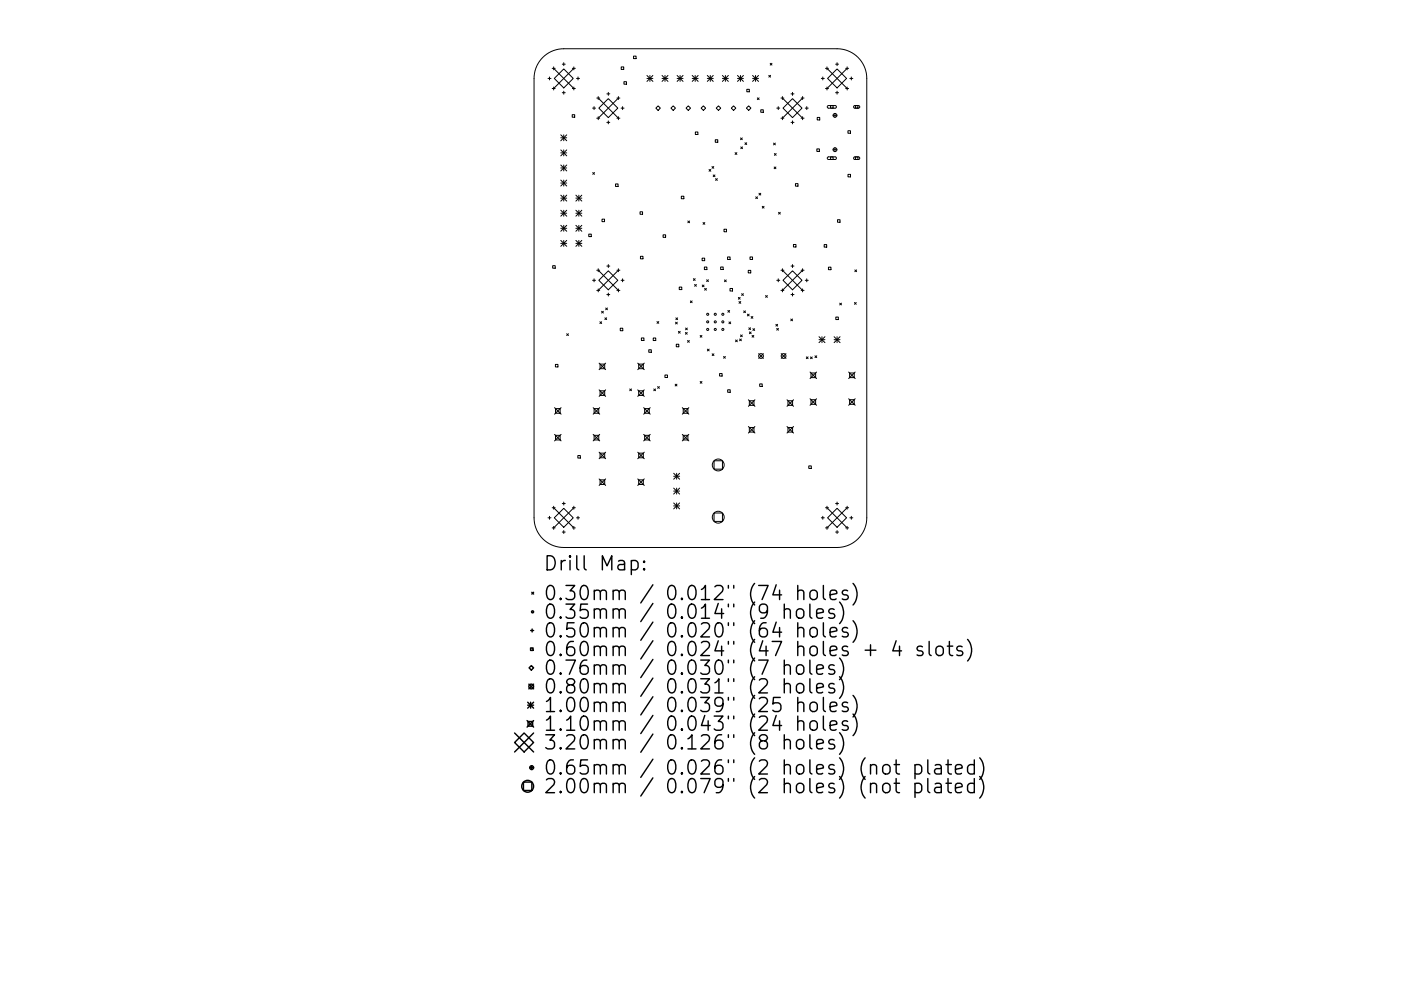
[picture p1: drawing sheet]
<svg xmlns="http://www.w3.org/2000/svg" width="297mm" height="210mm" viewBox="0 0 297 210" stroke-linecap="round" stroke-linejoin="round" font-family="sans-serif">
<defs><g id="words">
<g font-size="4.2">
<text x="115.1" y="121.1">Drill Map:</text>
<text x="115.1" y="127.4">0.30mm / 0.012&quot; (74 holes)</text>
<text x="115.1" y="131.3">0.35mm / 0.014&quot; (9 holes)</text>
<text x="115.1" y="135.3">0.50mm / 0.020&quot; (64 holes)</text>
<text x="115.1" y="139.2">0.60mm / 0.024&quot; (47 holes + 4 slots)</text>
<text x="115.1" y="143.2">0.76mm / 0.030&quot; (7 holes)</text>
<text x="115.1" y="147.2">0.80mm / 0.031&quot; (2 holes)</text>
<text x="115.1" y="151.1">1.00mm / 0.039&quot; (25 holes)</text>
<text x="115.1" y="155.1">1.10mm / 0.043&quot; (24 holes)</text>
<text x="115.1" y="159">3.20mm / 0.126&quot; (8 holes)</text>
<text x="115.1" y="164.4">0.65mm / 0.026&quot; (2 holes) (not plated)</text>
<text x="115.1" y="168.3">2.00mm / 0.079&quot; (2 holes) (not plated)</text>
</g>
</g></defs>
<g fill="none" stroke="#000" stroke-width=".21">
<path d="M115.1 12.2a6.3 6.3 0 0 1 4.4-1.9h58a6.3 6.3 0 0 1 6.3 6.3v93.3a6.3 6.3 0 0 1-6.3 6.3h-58a6.3 6.3 0 0 1-6.3-6.3v-93.3a6.3 6.3 0 0 1 1.9-4.4zM116.2 16.6h.6M116.5 16.3v.7M117.1 14.5h.6M117.1 18.8h.6M117.4 14.2v.6M117.4 18.5v.6M117.5 16.6l2-2 2 2-2 2.1zM117.5 14.6l4 4.1M119.2 13.6h.6M119.2 19.7h.6M119.5 13.3v.6"/>
<path d="M119.5 19.3v.7M121.4 14.5h.6M121.4 18.8h.6M121.5 14.6l-4 4.1M121.7 14.2v.6M121.7 18.5v.6M122.2 16.6h.7M122.6 16.3v.7M128.7 19.9h.6M129 19.6v.6M131.7 14.2h.5v.5h-.5zM132.3 17.3h.5v.6h-.5z"/>
<path d="M134.3 11.9h.6v.5h-.6zM137.2 16.6h1.2M137.2 16l1.2 1.3M137.8 16v1.3M138.4 16l-1.2 1.3M140.4 16.6h1.2M140.4 16l1.2 1.3M141 16v1.3M141.6 16l-1.2 1.3M143.6 16l1.2 1.3M143.6 16.6h1.2M144.2 16v1.3"/>
<path d="M144.8 16l-1.2 1.3M146.8 16.6h1.2M146.8 16l1.2 1.3M147.4 16v1.3M148 16l-1.2 1.3M150 16.6h1.2M150 16l1.2 1.3M150.6 16v1.3M151.2 16l-1.2 1.3M153.2 16.6h1.2M153.2 16l1.2 1.3M153.8 16v1.3"/>
<path d="M154.4 16l-1.2 1.3M156.4 16.6h1.2M156.4 16l1.2 1.3M157 16v1.3M157.6 16l-1.2 1.3M158.3 18.9h.6v.6h-.6zM159.6 16.6h1.2M159.6 16l1.2 1.3M160.2 16v1.3M160.8 16l-1.2 1.3M163 16l.4 .4M163.3 13.4l.4 .4"/>
<path d="M163.4 16l-.4 .4M163.7 13.4l-.4 .4M167.7 19.9h.6M168 19.6v.6M174.1 16.6h.7M174.5 16.3v.7M175 14.5h.7M175 18.8h.7M175.3 14.2v.6M175.3 18.5v.6M175.5 16.6l2-2 2 2-2 2.1zM175.5 14.6l4 4.1"/>
<path d="M177.2 13.6h.6M177.2 19.7h.6M177.5 13.3v.6M177.5 19.3v.7M179.3 14.5h.6M179.3 18.8h.6M179.5 14.6l-4 4.1M179.6 14.2v.6M179.6 18.5v.6M180.2 16.6h.6M180.5 16.3v.7M118.9 28.6l1.3 1.3"/>
<path d="M118.9 29.2h1.3M118.9 31.8l1.3 1.3M118.9 32.4h1.3M118.9 35l1.3 1.3M118.9 35.6h1.3M118.9 38.2l1.3 1.3M118.9 38.8h1.3M119.5 28.6v1.3M119.5 31.8v1.3M119.5 35v1.3M119.5 38.2v1.3M120.2 28.6l-1.3 1.3"/>
<path d="M120.2 31.8l-1.3 1.3M120.2 35l-1.3 1.3M120.2 38.2l-1.3 1.3M121.3 24.3h.5v.6h-.5zM125.6 22.9h.7M125.7 36.6l.4 .4M126 22.6v.7M126.1 36.6l-.4 .4M126.5 20.8h.7M126.5 25.1h.7M126.8 20.5v.6M126.8 24.8v.6"/>
<path d="M127 20.9l4 4.1M128.7 26h.6M129 20.9l2 2-2 2.1-2-2.1zM129 25.6v.7M130.5 39h.5v.6h-.5zM130.8 20.8h.6M130.8 25.1h.6M131 20.9l-4 4.1M131.1 20.5v.6M131.1 24.8v.6M131.7 22.9h.6M132 22.6v.7"/>
<path d="M139.1 22.9l.4-.4 .5 .4-.5 .5zM142.7 22.5l.5 .4-.5 .5-.4-.5zM145.5 22.9l.4-.4 .5 .4-.5 .5zM147.4 28h.6v.5h-.6zM149.1 22.5l.5 .4-.5 .5-.4-.5zM150.3 36l.4 .3M150.7 36l-.4 .3M151 35.3l.3 .4M151.2 37.1l.4 .4M151.3 35.3l-.3 .4M151.6 37.1l-.4 .4M151.6 29.7h.6v.5h-.6z"/>
<path d="M151.7 37.9l.4 .4M152.1 37.9l-.4 .4M152.3 22.5l.5 .4-.5 .5-.4-.5zM155.1 22.9l.4-.4 .5 .4-.5 .5zM155.9 32.4l.3 .4M156.2 32.4l-.3 .4M157 29.3l.4 .3M157.1 31.2l.3 .3M157.4 29.3l-.4 .3M157.4 31.2l-.3 .3M157.9 30.3l.4 .4M158.3 30.3l-.4 .4"/>
<path d="M158.7 22.5l.5 .4-.5 .5-.5-.5zM160.6 20.8l.3 .3M160.9 20.8l-.3 .3M161.3 23.3h.5v.5h-.5zM164 30.4l.4 .3M164.1 35.4l.4 .4M164.2 32.6l.4 .4M164.4 30.4l-.4 .3M164.5 35.4l-.4 .4M164.6 32.6l-.4 .4M164.7 22.9h.6M165 22.6v.7"/>
<path d="M165.6 20.8h.6M165.6 25.1h.6M165.9 20.5v.6M165.9 24.8v.6M166 22.9l2-2 2 2-2 2.1zM166 20.9l4 4.1M167.7 26h.6M168 25.6v.7M168.7 39h.5v.5h-.5zM169.8 20.8h.7M169.8 25.1h.7M170 20.9l-4 4.1"/>
<path d="M170.2 20.5v.6M170.2 24.8v.6M170.7 22.9h.7M171 22.6v.7M173.2 31.6h.5v.5h-.5zM173.3 24.9h.5v.5h-.5zM175.5 22.5l1.6-.1 .2 .3-.2 .2-1.5 .1-.2-.2zM175.5 33.4l1.6-.1 .2 .3-.2 .2h-1.5l-.2-.1zM176.1 22.4h.5v.5h-.5zM176.1 33.3h.5v.5h-.5zM176.6 24.5h.8M176.6 31.8h.8"/>
<path d="M177 24.1v.8M177 31.3v.9M179.8 27.7h.5v.6h-.5zM179.8 37h.5v.5h-.5zM181.1 22.5l1-.1 .2 .3-.2 .2h-.9l-.2-.1zM181.1 33.4l1-.1 .2 .3-.2 .2h-.9l-.2-.2zM181.4 22.4h.5v.5h-.5zM181.4 33.3h.5v.5h-.5zM117.2 56.4h.5v.5h-.5zM118.9 41.4l1.3 1.3M118.9 42h1.3M118.9 44.6l1.3 1.3"/>
<path d="M118.9 45.2h1.3M118.9 47.8l1.3 1.3M118.9 48.4h1.3M118.9 51l1.3 1.3M118.9 51.6h1.3M119.5 41.4v1.3M119.5 44.6v1.3M119.5 47.8v1.3M119.5 51v1.3M120.2 41.4l-1.3 1.3M120.2 44.6l-1.3 1.3M120.2 47.8l-1.3 1.3"/>
<path d="M120.2 51l-1.3 1.3M122.1 41.4l1.3 1.3M122.1 44.6l1.3 1.3M122.1 42h1.3M122.1 47.8l1.3 1.3M122.1 45.2h1.3M122.1 51l1.3 1.3M122.1 48.4h1.3M122.1 51.6h1.3M122.7 41.4v1.3M122.7 44.6v1.3M122.7 47.8v1.3"/>
<path d="M122.7 51v1.3M123.4 41.4l-1.3 1.3M123.4 44.6l-1.3 1.3M123.4 47.8l-1.3 1.3M123.4 51l-1.3 1.3M124.8 49.7h.6v.5h-.6zM125.6 59.5h.7M126 59.2v.6M126.5 57.3h.7M126.8 57v.6M127 57.5l4 4M127.6 46.5h.6v.5h-.6z"/>
<path d="M128.7 56.4h.6M129 57.5l2 2-2 2-2-2zM129 56.1v.7M130.8 57.3h.6M131 57.5l-4 4M131.1 57v.6M131.7 59.5h.6M132 59.2v.6M135.7 44.9h.5v.6h-.5zM135.8 54.4h.5v.5h-.5zM140.6 49.8h.5v.6h-.5zM144.5 41.6h.5v.6h-.5z"/>
<path d="M145.8 46.9l.4 .4M146.2 46.9l-.4 .4M147 59.1l.4 .4M147.4 59.1l-.4 .4M148.9 54.8h.5v.5h-.5zM149.1 47.2l.3 .4M149.3 56.7h.6v.5h-.6zM149.4 47.2l-.3 .4M149.8 59.4l.4 .3M150.2 59.4l-.4 .3M152.8 56.6h.5v.6h-.5zM153.5 48.6h.5v.6h-.5z"/>
<path d="M153.6 59.4l.4 .4M154 59.4l-.4 .4M154.3 54.5h.5v.6h-.5zM158.6 57.4h.6v.5h-.6zM159 54.5h.6v.6h-.6zM160.2 41.8l.4 .3M160.6 41.8l-.4 .3M160.9 41l.4 .4M161.3 41l-.4 .4M161.6 43.8l.4 .4M162 43.8l-.4 .4M164.7 59.5h.6"/>
<path d="M165 59.2v.6M165.1 45l.3 .4M165.4 45l-.3 .4M165.6 57.3h.6M165.9 57v.6M166 57.5l4 4M167.7 56.4h.6M168 57.5l2 2-2 2-2-2zM168 56.1v.7M168.2 51.9h.6v.5h-.6zM169.8 57.3h.7M170 57.5l-4 4"/>
<path d="M170.2 57v.6M170.7 59.5h.7M171 59.2v.6M174.7 51.9h.6v.5h-.6zM175.6 56.7h.6v.5h-.6zM177.6 46.6h.5v.6h-.5zM181.2 57.3l.4 .3M181.6 57.3l-.4 .3M117.8 77.3h.5v.6h-.5zM120.1 70.8l.4 .4M120.5 70.8l-.4 .4M126.5 61.6h.7"/>
<path d="M126.8 61.3v.6M127 77l1.4 1.4M127.2 68.3l.4 .3M127.2 77.2h1v1h-1zM127.6 66l.3 .4M127.6 68.3l-.4 .3M127.9 66l-.3 .4M128.2 67.4l.4 .4M128.4 77l-1.4 1.4M128.4 65.3l.4 .4M128.6 67.4l-.4 .4M128.7 62.5h.6"/>
<path d="M128.8 65.3l-.4 .4M129 62.2v.6M130.8 61.6h.6M131.1 61.3v.6M131.5 69.6h.5v.6h-.5zM135.2 77l1.4 1.4M135.4 77.2h1v1h-1zM136 71.7h.5v.5h-.5zM136.6 77l-1.4 1.4M137.6 74.2h.5v.5h-.5zM138.5 71.7h.5v.5h-.5zM139.3 68.2l.4 .4"/>
<path d="M139.7 68.2l-.4 .4M141 79.6h.5v.5h-.5zM143.2 68.4l.4 .3M143.3 67.4l.4 .4M143.4 73h.5v.6h-.5zM143.6 68.4l-.4 .3M143.7 67.4l-.4 .4M143.8 70.3l.4 .4M144 60.9h.5v.5h-.5zM144.2 70.3l-.4 .4M145.3 70.5l.4 .4M145.4 69.6l.3 .4"/>
<path d="M145.7 70.5l-.4 .4M145.7 69.6l-.3 .4M145.8 72.2l.4 .4M146.2 72.2l-.4 .4M146.4 63.8l.4 .4M146.8 63.8l-.4 .4M147.3 60.4l.3 .3M147.6 60.4l-.3 .3M148.4 71.2l.4 .3M148.8 71.2l-.4 .3M148.9 60.5l.4 .3M149.3 60.5l-.4 .3"/>
<path d="M149.4 61.2l.4 .4M149.8 61.2l-.4 .4M150 74.1l.4 .4M150.4 74.1l-.4 .4M151 75.1l.4 .3M151.4 75.1l-.4 .3M152.6 79.3h.5v.5h-.5zM153.4 75.6l.4 .4M153.8 75.6l-.4 .4M154.3 65.9l.4 .3M154.5 68.3l.4 .4M154.7 65.9l-.4 .3"/>
<path d="M154.8 61.2h.5v.5h-.5zM154.9 68.3l-.4 .4M156 72.1l.3 .4M156.3 72.1l-.3 .4M156.5 63.1l.4 .4M156.7 64l.4 .4M156.8 71.9l.4 .4M156.9 63.1l-.4 .4M157 71.1l.4 .3M157.1 64l-.4 .4M157.2 71.9l-.4 .4M157.2 62.3l.4 .4"/>
<path d="M157.4 71.1l-.4 .3M157.6 62.3l-.4 .4M157.7 66l.4 .3M158.1 66l-.4 .3M158.5 66.7l.3 .3M158.8 69.5l.3 .4M158.8 66.7l-.3 .3M158.9 70.4l.4 .4M159.1 69.5l-.3 .4M159.2 67.2l.4 .3M159.3 70.4l-.4 .4M159.4 71.2l.4 .3"/>
<path d="M159.6 69.7l.4 .4M159.6 67.2l-.4 .3M159.8 71.2l-.4 .3M160 69.7l-.4 .4M160.8 75l1.1 1M161.9 75l-1.1 1M162.3 62.7l.4 .4M162.7 62.7l-.4 .4M164.5 68.8l.4 .4M164.7 69.7l.4 .4M164.9 68.8l-.4 .4M165.1 69.7l-.4 .4"/>
<path d="M165.6 61.6h.6M165.6 75l1 1M165.9 61.3v.6M166.6 75l-1 1M167.7 67.7l.3 .4M167.7 62.5h.6M168 62.2v.6M168 67.7l-.3 .4M169.8 61.6h.7M170.2 61.3v.6M171 75.7l.3 .4M171.3 75.7l-.3 .4"/>
<path d="M171.7 78.9l1.4 1.4M171.8 75.7l.4 .4M171.9 79.1h1v1h-1zM172.2 75.7l-.4 .4M172.8 75.5l.4 .4M173.1 78.9l-1.4 1.4M173.2 75.5l-.4 .4M173.6 71.4l1.3 1.3M173.6 72.1h1.3M174.3 71.4v1.3M174.9 71.4l-1.3 1.3M176.8 72.1h1.3"/>
<path d="M176.8 71.4l1.3 1.3M177.2 67.3h.5v.5h-.5zM177.5 71.4v1.3M178 64.3l.4 .4M178.1 71.4l-1.3 1.3M178.4 64.3l-.4 .4M179.9 78.9l1.4 1.4M180.1 79.1h1v1h-1zM181.2 64.2l.3 .4M181.3 78.9l-1.4 1.4M181.5 64.2l-.3 .4M117.6 86.5l1.4 1.4"/>
<path d="M117.6 92.2l1.4 1.3M117.8 86.7h1v1h-1zM117.8 92.4h1v.9h-1zM119 92.2l-1.4 1.3M119 86.5l-1.4 1.4M122.5 96.7h.5v.5h-.5zM125.8 86.5l1.3 1.4M125.8 92.2l1.3 1.3M126 86.7h.9v1h-.9zM126 92.4h.9v.9h-.9zM127 82.7l1.4 1.4M127 95.9l1.4 1.4"/>
<path d="M127.1 86.5l-1.3 1.4M127.1 92.2l-1.3 1.3M127.2 82.9h1v1h-1zM127.2 96.1h1v1h-1zM128.4 82.7l-1.4 1.4M128.4 95.9l-1.4 1.4M133.5 82.5l.4 .4M133.9 82.5l-.4 .4M135.2 95.9l1.4 1.4M135.2 82.7l1.4 1.4M135.4 82.9h1v1h-1zM135.4 96.1h1v1h-1z"/>
<path d="M136.5 86.5l1.4 1.4M136.5 92.2l1.4 1.3M136.6 82.7l-1.4 1.4M136.6 95.9l-1.4 1.4M136.7 86.7h1v1h-1zM136.7 92.4h1v.9h-1zM137.9 86.5l-1.4 1.4M137.9 92.2l-1.4 1.3M138.6 82.5l.4 .4M139 82.5l-.4 .4M139.4 82l.4 .4M139.8 82l-.4 .4"/>
<path d="M143.1 81.5l.4 .4M143.5 81.5l-.4 .4M144.7 86.5l1.3 1.4M144.7 92.2l1.3 1.3M144.9 86.7h.9v1h-.9zM144.9 92.4h.9v.9h-.9zM146 86.5l-1.3 1.4M146 92.2l-1.3 1.3M148.5 80.9l.3 .4M148.8 80.9l-.3 .4M151.4 97.8h1.8v1.7h-1.8zM154.3 82.7h.5v.5h-.5z"/>
<path d="M158.7 84.8l1.4 1.4M158.7 90.5l1.4 1.4M158.9 85h1v1h-1zM158.9 90.7h1v1h-1zM160.1 84.8l-1.4 1.4M160.1 90.5l-1.4 1.4M161.1 81.5h.5v.5h-.5zM166.9 84.8l1.3 1.4M166.9 90.5l1.3 1.4M167.1 85h.9v1h-.9zM167.1 90.7h.9v1h-.9zM168.2 84.8l-1.3 1.4"/>
<path d="M168.2 90.5l-1.3 1.4M171.5 98.8h.5v.6h-.5zM171.7 84.6l1.4 1.4M171.9 84.8h1v1h-1zM173.1 84.6l-1.4 1.4M179.9 84.6l1.4 1.4M180.1 84.8h1v1h-1zM181.3 84.6l-1.4 1.4M116.2 109.9h.6M116.5 109.5v.7M117.1 107.7h.6M117.1 112h.6"/>
<path d="M117.4 107.4v.6M117.4 111.7v.6M117.5 107.8l4 4.1M119.2 106.8h.6M119.2 112.9h.6M119.5 107.8l2 2.1-2 2-2-2zM119.5 106.5v.7M119.5 112.6v.6M121.4 107.7h.6M121.4 112h.6M121.5 107.8l-4 4.1M121.7 107.4v.6"/>
<path d="M121.7 111.7v.6M122.2 109.9h.7M122.6 109.5v.7M127 101.6l1.4 1.4M127.2 101.8h1v1h-1zM128.4 101.6l-1.4 1.4M135.2 101.6l1.4 1.4M135.4 101.8h1v1h-1zM136.6 101.6l-1.4 1.4M142.8 100.4l1.3 1.3M142.8 101h1.3M142.8 103.6l1.3 1.2"/>
<path d="M142.8 104.2h1.3M142.8 106.7l1.3 1.3M142.8 107.3h1.3M143.5 100.4v1.3M143.5 103.6v1.2M143.5 106.7v1.3M144.1 100.4l-1.3 1.3M144.1 103.6l-1.3 1.2M144.1 106.7l-1.3 1.3M151.4 108.8h1.8v1.8h-1.8zM174.1 109.9h.7M174.5 109.5v.7"/>
<path d="M175 107.7h.7M175 112h.7M175.3 107.4v.6M175.3 111.7v.6M175.5 107.8l4 4.1M177.2 106.8h.6M177.2 112.9h.6M177.5 107.8l2 2.1-2 2-2-2zM177.5 106.5v.7M177.5 112.6v.6M179.3 107.7h.6M179.3 112h.6"/>
<path d="M179.5 107.8l-4 4.1M179.6 107.4v.6M179.6 111.7v.6M180.2 109.9h.6M180.5 109.5v.7"/>
<circle cx="177" cy="24.5" r=".41"/>
<circle cx="177" cy="31.8" r=".41"/>
<circle cx="150" cy="66.7" r=".22"/>
<circle cx="150" cy="69.9" r=".22"/>
<circle cx="150" cy="68.3" r=".22"/>
<circle cx="151.7" cy="66.7" r=".22"/>
<circle cx="151.7" cy="69.9" r=".22"/>
<circle cx="151.7" cy="68.3" r=".22"/>
<circle cx="153.3" cy="66.7" r=".22"/>
<circle cx="153.3" cy="69.9" r=".22"/>
<circle cx="153.3" cy="68.3" r=".22"/>
<circle cx="161.4" cy="75.5" r=".5"/>
<circle cx="166.1" cy="75.5" r=".5"/>
<circle cx="152.3" cy="98.6" r="1.26"/>
<circle cx="152.3" cy="109.7" r="1.26"/>
</g>
<g fill="none" stroke="#000" stroke-width=".3">
<path d="M133.9 119.1l.8-.2 .6 .6v.8l-.3 .5-.3 .1-.8-.1M136.6 119.1l.1 .1-.1 .1-.2-.1 .2-.1v.2M112.5 137.5h.5v.5h-.5zM112.5 133.8h.6M112.8 125.7l.3 .3M112.8 133.5v.6M113.1 125.7l-.3 .3M136.6 120.6l.1 .2-.1 .1-.2-.1 .2-.2v.3M166.3 129.5a.74 .74 0 0 1 1.3 .1v1.6M166.3 128.2v3M169.1 125.5a.74 .74 0 0 1 1.3 .1v1.6M169.1 129.3a.81 .81 0 0 1 1.3 .4v.9a.81 .81 0 0 1-.8 .6 .81 .81 0 0 1-.7-.6v-.9z"/>
<path d="M169.1 133.4a.74 .74 0 0 1 1.3 .2v1.5M169.1 124.2v3M169.1 132.1v3M171.7 128.2v2.5l.4 .5M171.9 125.5a.81 .81 0 0 1 .8-.3 .81 .81 0 0 1 .6 .6v.8a.81 .81 0 0 1-.8 .6 .81 .81 0 0 1-.8-.6v-.8zM171.9 133.4a.81 .81 0 0 1 .8-.3 .81 .81 0 0 1 .6 .6v.9a.81 .81 0 0 1-.8 .6 .81 .81 0 0 1-.8-.6v-.9zM173.1 130.2l1.5-.3-.2-.6-.8-.1-.5 .4v1.1l.2 .3 .3 .2 .8-.2M174.6 124.2v2.6l.4 .4M174.6 132.1v2.6l.4 .4M176 126.2l1.4-.3-.1-.5-.9-.2-.4 .4v1.2l.1 .3 .3 .1 .9-.1M176 134.1l1.4-.3-.1-.5-.9-.2-.4 .5v1.1l.1 .3 .3 .1 .9-.1M176.9 129.3l-.8-.1-.4 .4 .2 .4 1 .3 .1 .3-.1 .4-.3 .2-.9-.2"/>
<path d="M178 127.7a3.4 3.4 0 0 1 0 4.6M178 139.6a3.4 3.4 0 0 1 0 4.6M179.7 125.4l-.7-.2-.4 .4 .1 .5 1 .3 .2 .2-.2 .5-.3 .1-.8-.1M179.7 133.3l-.7-.2-.4 .5 .1 .4 1 .3 .2 .3-.2 .4-.3 .1-.8-.1M180.9 123.8a3.4 3.4 0 0 1 0 4.6M180.9 131.7a3.4 3.4 0 0 1 0 4.6M183.4 137.9h2.3M184.6 136.8v2.3M190 135.9l-.7 2.2h1.8M190.7 137.1v2M195.6 137.2l-.7-.1-.5 .4 .2 .4 1 .3 .1 .3-.1 .4-.3 .2-.9-.2M197 136.1v2.6l.4 .4"/>
<path d="M198.7 137.2a.81 .81 0 0 1 1.3 .5v.8a.81 .81 0 0 1-.8 .6 .81 .81 0 0 1-.8-.6v-.8zM200.9 137.1h1.1M201.3 136.1v2.6l.1 .2 .6 .2M204 137.2l-.7-.1-.4 .4 .1 .4 1 .3 .1 .3-.1 .4-.3 .2-.8-.2M205.1 135.7a3.4 3.4 0 0 1 0 4.5M109.1 157.5l2-2 2 2-2 2zM109.1 155.5l4 4M111.7 152.9l1.4 1.4M111.9 149l1.2 1.2M111.9 149.6h1.2M112 153.1h.9v1h-.9zM112.1 145.1l1 1.1"/>
<path d="M112.2 141.7l.5-.5 .4 .5-.4 .5zM112.5 149v1.2M113.1 145.1l-1 1.1M113.1 149l-1.2 1.2M113.1 152.9l-1.4 1.4M113.1 155.5l-4 4M166.3 141.3a.74 .74 0 0 1 1.3 .2v1.5M166.3 145.3a.74 .74 0 0 1 1.3 .1v1.6M166.3 157.2a.74 .74 0 0 1 1.3 .1v1.6M166.3 140v3M166.3 144v3M166.3 155.9v3"/>
<path d="M169.1 141.2a.81 .81 0 0 1 1.3 .4v.9a.81 .81 0 0 1-.8 .6 .81 .81 0 0 1-.7-.6v-.9zM169.1 145.2a.81 .81 0 0 1 1.3 .4v.8a.81 .81 0 0 1-.8 .6 .81 .81 0 0 1-.7-.6v-.8zM169.1 149.3a.75 .75 0 0 1 1.3 .1v1.6M169.1 153.2a.75 .75 0 0 1 1.3 .2v1.5M169.1 157a.81 .81 0 0 1 1.3 .5v.8a.81 .81 0 0 1-.8 .6 .81 .81 0 0 1-.7-.6v-.8zM169.1 148v3M169.1 151.9v3M171.7 140v2.6l.4 .4M171.7 144v2.6l.4 .4M171.7 155.9v2.6l.4 .4M171.9 149.3a.81 .81 0 0 1 .8-.3 .81 .81 0 0 1 .6 .5v.9a.81 .81 0 0 1-.8 .6 .81 .81 0 0 1-.8-.6v-.9zM171.9 153.2a.81 .81 0 0 1 .8-.3 .81 .81 0 0 1 .6 .6v.9a.81 .81 0 0 1-.8 .6 .81 .81 0 0 1-.8-.6v-.9z"/>
<path d="M173.1 142l1.5-.2-.2-.6-.8-.2-.5 .5v1.1l.2 .3 .3 .1 .8-.1M173.1 146l1.5-.3-.2-.5-.8-.2-.5 .4v1.2l.2 .3 .3 .1 .8-.1M173.1 157.9l1.5-.3-.2-.6-.8-.1-.5 .4v1.2l.2 .2 .3 .2 .8-.2M174.6 148v2.5l.4 .5M174.6 151.9v2.6l.4 .4M176 150l1.4-.3-.1-.6-.9-.1-.4 .4v1.1l.1 .3 .3 .2 .9-.2M176 153.9l1.4-.3-.1-.5-.9-.2-.4 .5v1.1l.1 .3 .3 .1 .9-.1M176.9 141.2l-.8-.2-.4 .5 .2 .4 1 .3 .1 .3-.1 .4-.3 .1-.9-.1M176.9 145.2l-.8-.2-.4 .4 .2 .5 1 .3 .1 .2-.1 .5-.3 .1-.9-.1M176.9 157l-.8-.1-.4 .4 .2 .4 1 .3 .1 .3-.1 .4-.3 .2-.9-.2M178 143.6a3.4 3.4 0 0 1 0 4.6M178 155.5a3.4 3.4 0 0 1 0 4.5"/>
<path d="M179.7 149.1l-.7-.1-.4 .4 .1 .4 1 .3 .2 .3-.2 .4-.3 .2-.8-.2M179.7 153.1l-.7-.2-.4 .5 .1 .4 1 .3 .2 .3-.2 .4-.3 .1-.8-.1M180.9 147.5a3.4 3.4 0 0 1 0 4.6M180.9 151.5a3.4 3.4 0 0 1 0 4.6M111 165.9h1.8v1.8h-1.8zM112.3 162.9h.8M112.7 162.5v.8M187.4 162.4a.81 .81 0 0 1 1.3 .4v.8a.81 .81 0 0 1-.8 .6 .81 .81 0 0 1-.8-.6v-.8zM187.4 166.3a.81 .81 0 0 1 1.3 .5v.8a.81 .81 0 0 1-.8 .6 .81 .81 0 0 1-.8-.6v-.8zM189.6 162.2h1.1M189.6 166.2h1.1M190 161.2v2.6l.1 .3 .6 .1"/>
<path d="M190 165.2v2.6l.1 .2 .6 .2M194 162.4l.9-.2 .5 .6v.8l-.3 .5-.2 .1-.9-.1M194 166.3l.9-.1 .5 .6v.8l-.3 .4-.2 .2-.9-.2M194 162.2v3M194 166.2v3M196.7 161.2v2.6l.4 .4M196.7 165.2v2.6l.4 .4M198.3 162.4l.3-.2 .8 .2 .2 .2v1.6M198.3 166.3l.3-.1 .8 .1 .2 .3v1.6M199.6 162.9l-1 .2a.59 .59 0 0 0-.5 .5 .59 .59 0 0 0 .5 .6l1-.1M199.6 166.9l-1 .1a.59 .59 0 0 0-.5 .6 .59 .59 0 0 0 .5 .6l1-.2M200.6 162.2h1.1"/>
<path d="M200.6 166.2h1.1M201 161.2v2.6l.1 .3 .6 .1M201 165.2v2.6l.1 .2 .6 .2M202.6 163.2l1.4-.3-.1-.5-.9-.2-.4 .4v1.2l.1 .3 .3 .1 .9-.1M202.6 167.2l1.4-.3-.1-.6-.9-.1-.4 .4v1.2l.1 .2 .3 .2 .9-.2M206.6 162.4l-.9-.2-.6 .6v.8l.3 .5 .3 .1 .9-.1M206.6 166.3l-.9-.1-.6 .6v.8l.3 .4 .3 .2 .9-.2M206.6 161.2v3M206.6 165.2v3M207.7 160.8a3.4 3.4 0 0 1 0 4.6M207.7 164.8a3.4 3.4 0 0 1 0 4.5"/>
<circle cx="112.9" cy="129.8" r=".22"/>
<circle cx="112.6" cy="145.7" r=".5"/>
<circle cx="111.9" cy="166.8" r="1.26"/>
<circle cx="112.7" cy="162.9" r=".41"/>
</g>
<use href="#words"/>
</svg>
